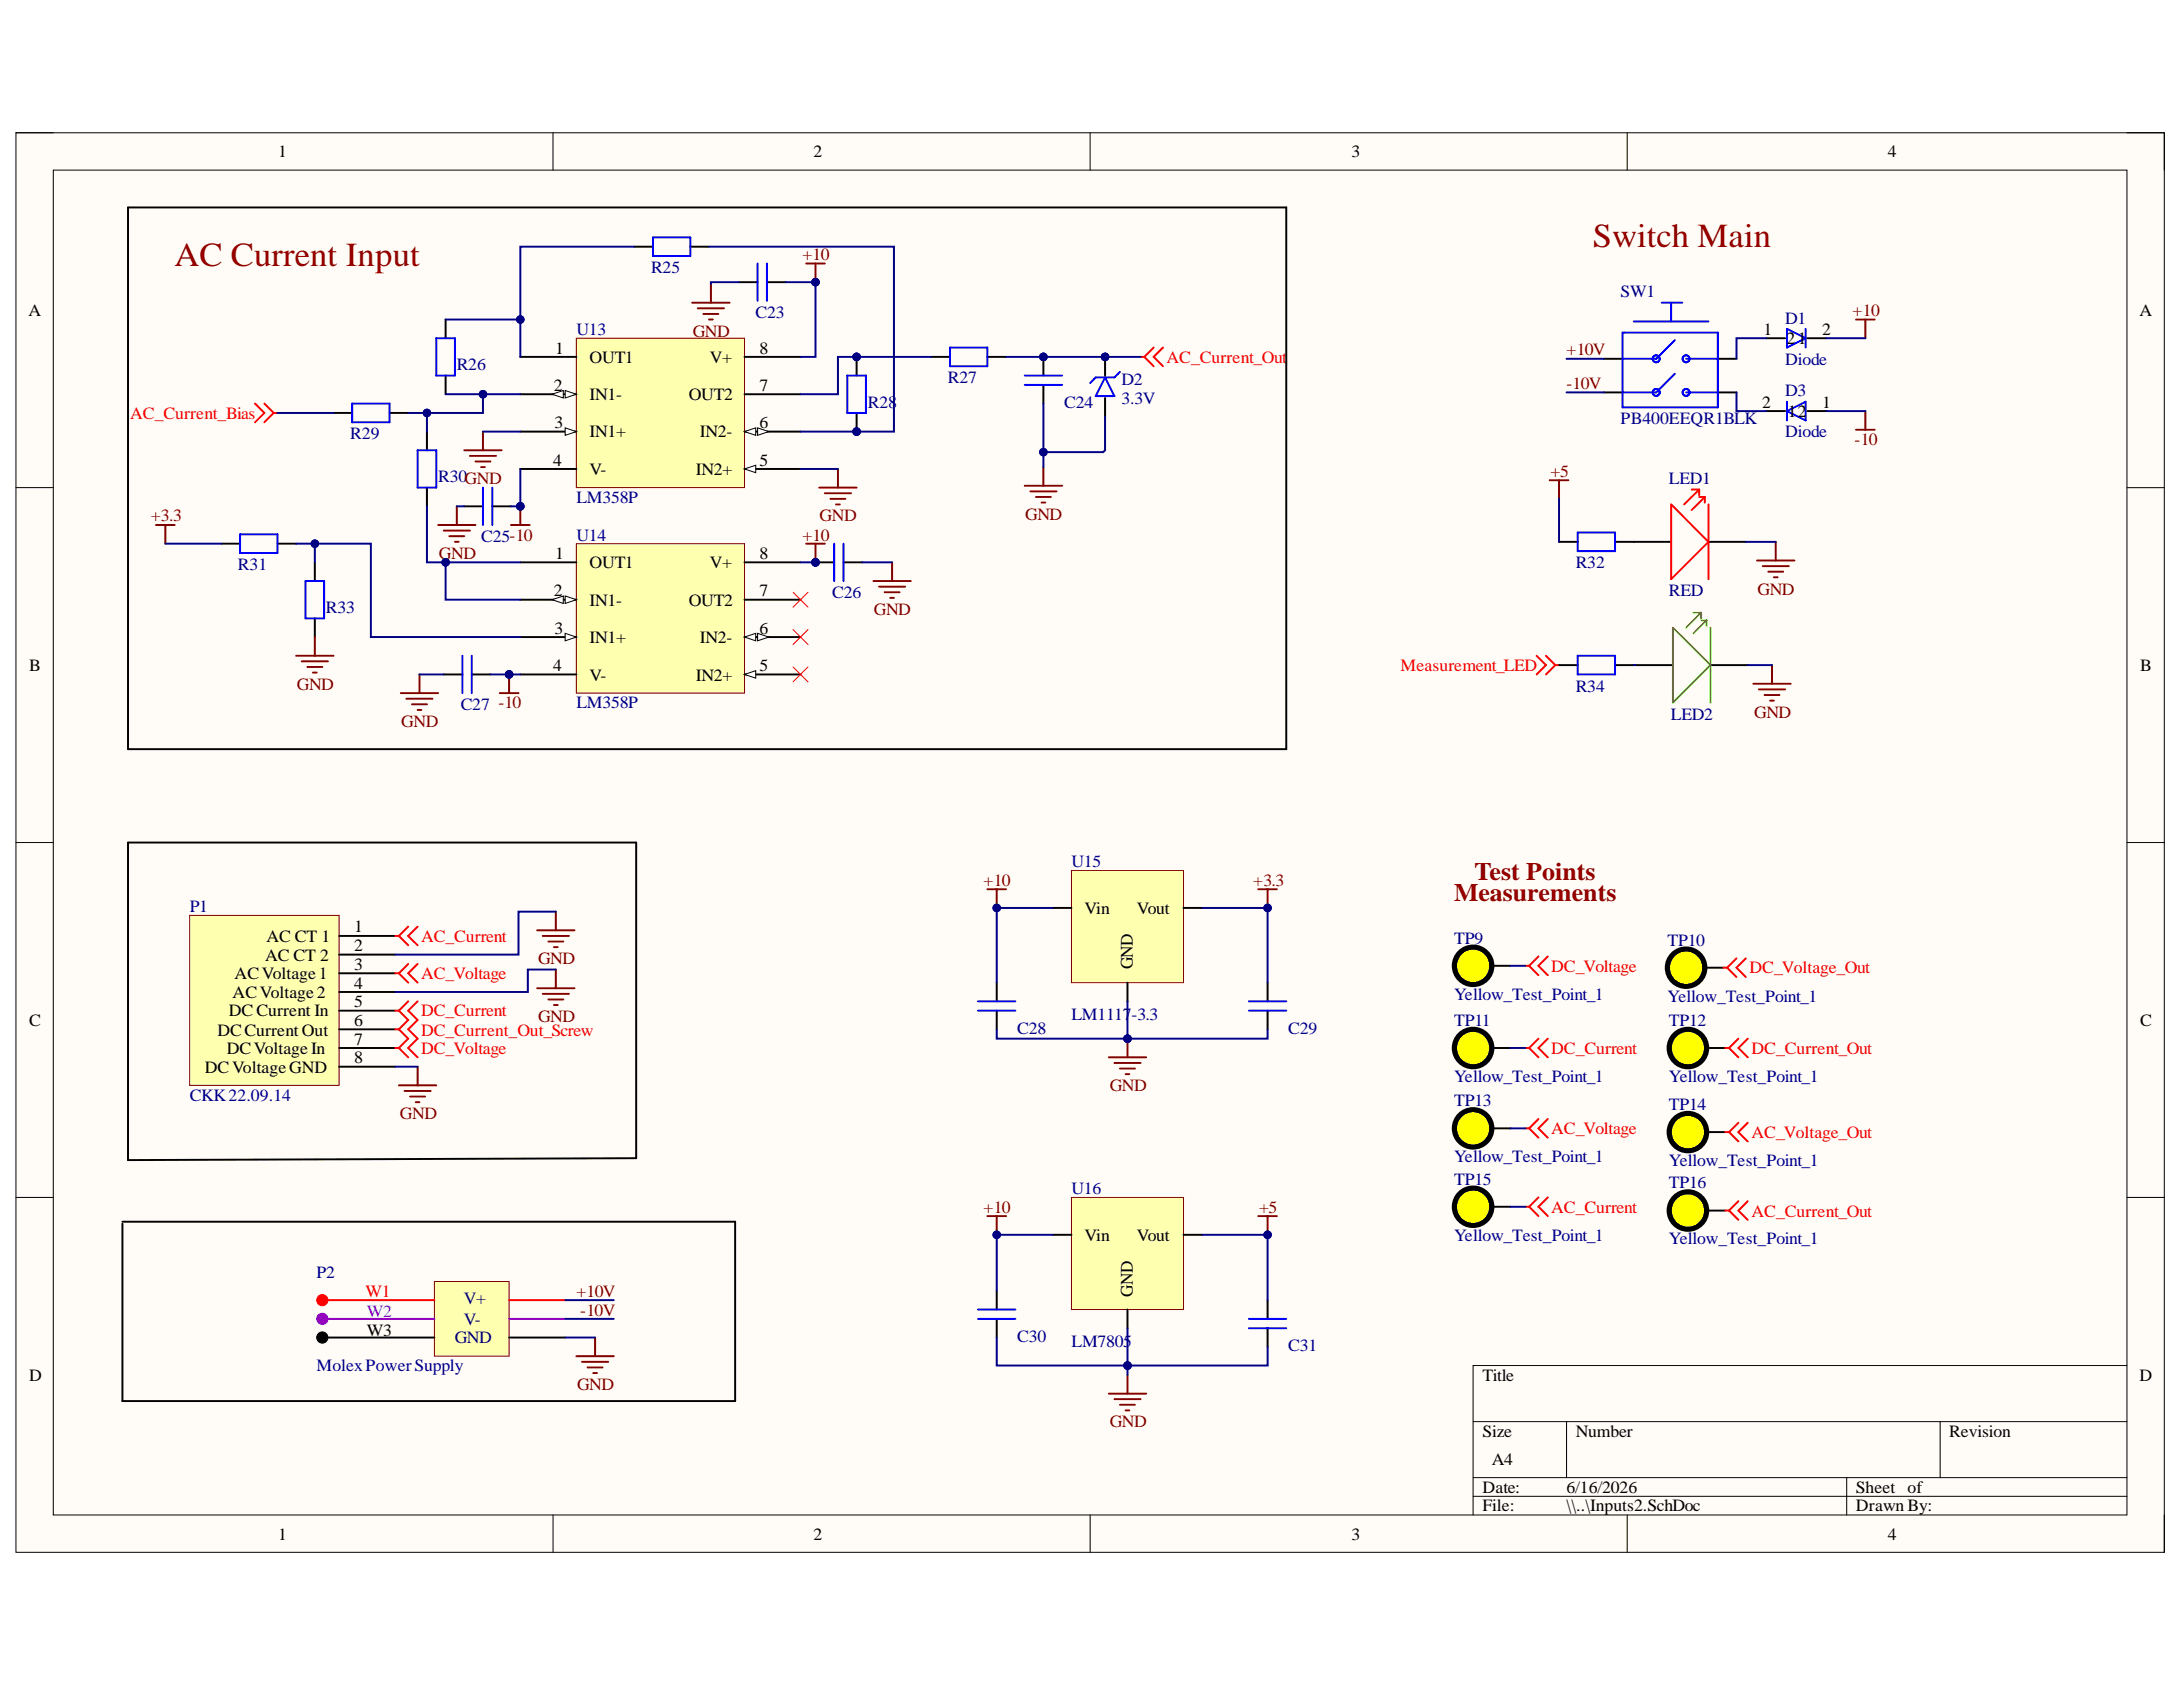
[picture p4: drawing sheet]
<svg xmlns="http://www.w3.org/2000/svg" width="279mm" height="216mm" viewBox="0 0 279 216" stroke-linecap="round" stroke-linejoin="round" font-family="sans-serif">
<defs><g id="words">
<g font-size="4.3" fill="#980000">
<text x="22.3" y="34">AC Current Input</text>
<text x="203.9" y="31.6">Switch Main</text>
</g>
<g font-size="3.2" fill="#980000">
<text x="188.7" y="112.6">Test Points</text>
<text x="186.1" y="115.3">Measurements</text>
</g>
<g font-size="2.3">
<text x="145" y="124.1" transform="rotate(-90 145 124.1)">GND</text>
<text x="145" y="165.9" transform="rotate(-90 145 165.9)">GND</text>
</g>
<g font-size="2.2">
<text x="35.6" y="20.1">1</text>
<text x="104.1" y="20.1">2</text>
<text x="173" y="20.1">3</text>
<text x="241.6" y="20.1">4</text>
<text x="3.6" y="40.4">A</text>
<text x="273.8" y="40.4">A</text>
<text x="71.1" y="45.2">1</text>
<text x="75.5" y="46.4">OUT1</text>
<text x="90.9" y="46.4">V+</text>
<text x="97.2" y="45.2">8</text>
<text x="225.7" y="42.9">1</text>
<text x="228.7" y="44.1">21</text>
<text x="233.2" y="42.9">2</text>
<text x="70.9" y="50.1">2</text>
<text x="75.5" y="51.2">IN1-</text>
<text x="88.1" y="51.2">OUT2</text>
<text x="97.2" y="50.1">7</text>
<text x="225.5" y="52.2">2</text>
<text x="228.8" y="53.4">12</text>
<text x="233.2" y="52.2">1</text>
<text x="70.8" y="59.6">4</text>
<text x="71" y="54.8">3</text>
<text x="75.5" y="56">IN1+</text>
<text x="89.6" y="56">IN2-</text>
<text x="97.2" y="59.6">5</text>
<text x="97.2" y="54.8">6</text>
<text x="75.5" y="60.8">V-</text>
<text x="89.1" y="60.8">IN2+</text>
<text x="71.1" y="71.5">1</text>
<text x="97.2" y="71.5">8</text>
<text x="70.9" y="76.3">2</text>
<text x="75.5" y="72.7">OUT1</text>
<text x="75.5" y="77.5">IN1-</text>
<text x="88.1" y="77.5">OUT2</text>
<text x="90.9" y="72.7">V+</text>
<text x="97.2" y="76.3">7</text>
<text x="71" y="81.1">3</text>
<text x="75.5" y="82.3">IN1+</text>
<text x="89.6" y="82.3">IN2-</text>
<text x="97.2" y="81.1">6</text>
<text x="3.7" y="85.8">B</text>
<text x="70.8" y="85.8">4</text>
<text x="75.5" y="87.1">V-</text>
<text x="89.1" y="87.1">IN2+</text>
<text x="97.2" y="85.8">5</text>
<text x="273.9" y="85.8">B</text>
<text x="45.3" y="119.3">1</text>
<text x="138.8" y="117">Vin</text>
<text x="145.5" y="117">Vout</text>
<text x="30" y="125.3">ACVoltage1</text>
<text x="33.9" y="123">AC CT 2</text>
<text x="34.1" y="120.5">AC CT 1</text>
<text x="45.3" y="121.7">2</text>
<text x="45.3" y="124.2">3</text>
<text x="3.7" y="131.3">C</text>
<text x="29.3" y="130.1">DC Current In</text>
<text x="29.8" y="127.7">ACVoltage2</text>
<text x="45.3" y="126.5">4</text>
<text x="45.3" y="128.9">5</text>
<text x="45.3" y="131.3">6</text>
<text x="273.9" y="131.3">C</text>
<text x="26.2" y="137.3">DCVoltageGND</text>
<text x="27.8" y="132.5">DCCurrent Out</text>
<text x="29" y="134.9">DCVoltageIn</text>
<text x="45.3" y="133.7">7</text>
<text x="45.3" y="136.1">8</text>
<text x="138.8" y="158.8">Vin</text>
<text x="145.5" y="158.8">Vout</text>
<text x="47" y="171">W3</text>
<text x="3.7" y="176.8">D</text>
<text x="189.7" y="176.8">Title</text>
<text x="273.8" y="176.8">D</text>
<text x="189.7" y="183.9">Size</text>
<text x="201.7" y="183.9">Number</text>
<text x="249.5" y="183.9">Revision</text>
<text x="189.7" y="191.1">Date:</text>
<text x="190.9" y="187.5">A4</text>
<text x="200.5" y="191.1">6/16/2026</text>
<text x="237.5" y="191.1">Sheet</text>
<text x="244.2" y="191.1">of</text>
<text x="35.6" y="197.1">1</text>
<text x="104.1" y="197.1">2</text>
<text x="173" y="197.1">3</text>
<text x="189.7" y="193.4">File:</text>
<text x="200.5" y="193.4">\\..\Inputs2.SchDoc</text>
<text x="237.5" y="193.4">Drawn By:</text>
<text x="241.6" y="197.1">4</text>
</g>
<g font-size="2.2" fill="#000080">
<text x="83.3" y="34.9">R25</text>
<text x="96.7" y="40.7">C23</text>
<text x="207.4" y="38.1">SW1</text>
<text x="228.5" y="41.4">D1</text>
<text x="58.5" y="47.4">R26</text>
<text x="73.8" y="42.9">U13</text>
<text x="228.5" y="46.7">Diode</text>
<text x="111.1" y="52.2">R28</text>
<text x="121.3" y="49">R27</text>
<text x="136.2" y="52.2">C24</text>
<text x="143.6" y="49.3">D2</text>
<text x="143.6" y="51.7">3.3V</text>
<text x="228.5" y="50.7">D3</text>
<text x="44.8" y="56.2">R29</text>
<text x="207.4" y="54.3">PB400EEQR1BLK</text>
<text x="228.5" y="56">Diode</text>
<text x="56.1" y="61.7">R30GND</text>
<text x="73.8" y="64.4">LM358P</text>
<text x="213.6" y="62">LED1</text>
<text x="61.6" y="69.3">C25-10</text>
<text x="73.8" y="69.2">U14</text>
<text x="30.5" y="73">R31</text>
<text x="106.5" y="76.5">C26</text>
<text x="201.7" y="72.7">R32</text>
<text x="213.6" y="76.3">RED</text>
<text x="41.7" y="78.5">R33</text>
<text x="201.7" y="88.5">R34</text>
<text x="59" y="90.9">C27 -10</text>
<text x="73.8" y="90.7">LM358P</text>
<text x="213.9" y="92.1">LED2</text>
<text x="137.1" y="111">U15</text>
<text x="24.3" y="116.7">P1</text>
<text x="186.1" y="120.8">TP9</text>
<text x="213.4" y="121">TP10</text>
<text x="137.1" y="130.6">LM1117-3.3</text>
<text x="186.1" y="128">Yellow_Test_Point_1</text>
<text x="186.1" y="131.3">TP11</text>
<text x="213.4" y="128.2">Yellow_Test_Point_1</text>
<text x="213.6" y="131.3">TP12</text>
<text x="130.2" y="132.3">C28</text>
<text x="164.9" y="132.3">C29</text>
<text x="24.3" y="140.9">CKK22.09.14</text>
<text x="186.1" y="138.4">Yellow_Test_Point_1</text>
<text x="186.1" y="141.6">TP13</text>
<text x="213.6" y="138.4">Yellow_Test_Point_1</text>
<text x="213.6" y="142.1">TP14</text>
<text x="186.1" y="148.8">Yellow_Test_Point_1</text>
<text x="213.6" y="149.2">Yellow_Test_Point_1</text>
<text x="137.1" y="152.8">U16</text>
<text x="186.1" y="151.6">TP15</text>
<text x="213.6" y="152.1">TP16</text>
<text x="186.1" y="158.8">Yellow_Test_Point_1</text>
<text x="213.6" y="159.3">Yellow_Test_Point_1</text>
<text x="40.5" y="163.6">P2</text>
<text x="59.4" y="166.9">V+</text>
<text x="58.2" y="171.9">GND</text>
<text x="59.4" y="169.6">V-</text>
<text x="130.2" y="171.7">C30</text>
<text x="137.1" y="172.4">LM7805</text>
<text x="164.9" y="172.9">C31</text>
<text x="40.5" y="175.5">MolexPowerSupply</text>
</g>
<g font-size="2.2" fill="#800000">
<text x="102.7" y="33.3">+10</text>
<text x="237.1" y="40.4">+10</text>
<text x="88.7" y="43.1">GND</text>
<text x="200.5" y="45.5">+10V</text>
<text x="200.5" y="49.8">-10V</text>
<text x="237.4" y="56.9">-10</text>
<text x="198.5" y="61.1">+5</text>
<text x="19.3" y="66.7">+3.3</text>
<text x="56.2" y="71.5">GND</text>
<text x="102.7" y="69.2">+10</text>
<text x="104.9" y="66.7">GND</text>
<text x="131.2" y="66.6">GND</text>
<text x="224.9" y="76.1">GND</text>
<text x="111.8" y="78.7">GND</text>
<text x="38" y="88.3">GND</text>
<text x="51.3" y="93">GND</text>
<text x="224.5" y="91.8">GND</text>
<text x="125.9" y="113.4">+10</text>
<text x="160.4" y="113.4">+3.3</text>
<text x="68.9" y="123.4">GND</text>
<text x="68.9" y="130.8">GND</text>
<text x="51.2" y="143.3">GND</text>
<text x="142" y="139.6">GND</text>
<text x="125.9" y="155.2">+10</text>
<text x="161.2" y="155.2">+5</text>
<text x="73.8" y="165.9">+10V</text>
<text x="74.3" y="168.4">-10V</text>
<text x="73.9" y="177.9">GND</text>
<text x="142" y="182.7">GND</text>
</g>
<g font-size="2.2" fill="#f00">
<text x="149.3" y="46.4">AC_Current_Out</text>
<text x="16.7" y="53.6">AC_Current_Bias</text>
<text x="179.3" y="85.8">Measurement_LED</text>
<text x="53.9" y="125.3">AC_Voltage</text>
<text x="53.9" y="120.5">AC_Current</text>
<text x="198.5" y="124.4">DC_Voltage</text>
<text x="223.9" y="124.6">DC_Voltage_Out</text>
<text x="53.9" y="130.1">DC_Current</text>
<text x="53.9" y="134.9">DC_Voltage</text>
<text x="53.9" y="132.5">DC_Current_Out_Screw</text>
<text x="198.5" y="134.9">DC_Current</text>
<text x="224.2" y="134.9">DC_Current_Out</text>
<text x="198.5" y="145.1">AC_Voltage</text>
<text x="224.2" y="145.6">AC_Voltage_Out</text>
<text x="198.5" y="155.2">AC_Current</text>
<text x="224.2" y="155.7">AC_Current_Out</text>
<text x="46.8" y="165.9">W1</text>
</g>
<text font-size="2.2" fill="#90f" x="47" y="168.6">W2</text>
</g></defs>
<path d="M2 17h275v181.7h-275z" fill-rule="evenodd" fill="#fffcf8"/>
<path d="M2 17h275v181.7h-275z" fill="none" stroke="#000" stroke-width=".13"/>
<path d="M6.8 21.8h265.4v172.1h-265.4z" fill-rule="evenodd" fill="#fffcf8"/>
<g fill="none" stroke="#000" stroke-width=".13">
<path d="M2 17h4.8M70.8 17v4.8M139.5 17v4.8M208.3 17v4.8M272.2 17h4.8v4.8M6.8 21.8h265.4v172.1h-265.4zM2 62.4h4.8M272.2 62.4h4.8M2 107.8h4.8M272.2 107.8h4.8M2 153.2h4.8M272.2 153.2h4.8"/>
<path d="M272.2 174.8h-83.7v19.1M70.8 193.9v4.8M139.5 193.9v4.8M188.5 181.9h83.7M188.5 189.1h83.7M188.5 191.5h83.7M200.5 181.9v7.2M208.3 193.9v4.8M236.4 189.1v4.8M248.3 181.9v7.2M277 193.9v4.8"/>
</g>
<path d="M32.6 51.6l1.2 1.2-1.2 1.2M33.8 51.6l1.2 1.2M35 52.8l-1.2 1.2M35 52.8h.5" fill="none" stroke="#f00" stroke-width=".25"/>
<path d="M42.7 52.8h2.4M49.9 52.8h2.3M28.3 69.6h2.4M35.5 69.6h2.4M40.3 72v2.4M40.3 79.1v2.4" fill="none" stroke="#000" stroke-width=".25"/>
<path d="M45.1 51.6h4.8v2.4h-4.8zM30.7 68.4h4.8v2.4h-4.8zM39.1 74.4h2.4v4.7h-2.4z" fill="none" stroke="#00f" stroke-width=".25"/>
<path d="M20 67.2h2.4M21.2 67.2v2.4M37.9 83.9h4.8M38.6 84.6h3.4M39.3 85.4h2M40.1 86.1h.4M40.3 81.5v2.4" fill="none" stroke="#800000" stroke-width=".25"/>
<path d="M73.8 69.6h21.5v19.1h-21.5z" fill-rule="evenodd" fill="#ffffb0"/>
<path d="M73.8 69.6h21.5v19.1h-21.5z" fill="none" stroke="#800000" stroke-width=".13"/>
<path d="M66.6 72h7.2M66.6 76.8h7.2" fill="none" stroke="#000" stroke-width=".25"/>
<path d="M72.3 76.3l1.5 .5-1.5 .4z" fill="#f8fcff"/>
<path d="M72.3 76.3l1.5 .5-1.5 .4z" fill="none" stroke="#000" stroke-width=".13"/>
<path d="M70.7 76.8l1.4-.5v.9z" fill="#f8fcff"/>
<path d="M70.7 76.8l1.4-.5v.9z" fill="none" stroke="#000" stroke-width=".13"/>
<path d="M66.6 81.5h7.2" fill="none" stroke="#000" stroke-width=".25"/>
<path d="M72.3 81.1l1.5 .4-1.5 .5z" fill="#f8fcff"/>
<path d="M72.3 81.1l1.5 .4-1.5 .5z" fill="none" stroke="#000" stroke-width=".13"/>
<path d="M66.6 86.3h7.2M95.3 86.3h7.2" fill="none" stroke="#000" stroke-width=".25"/>
<path d="M95.3 86.3l1.4-.5v1z" fill="#f8fcff"/>
<path d="M95.3 86.3l1.4-.5v1z" fill="none" stroke="#000" stroke-width=".13"/>
<path d="M95.3 81.5h7.2" fill="none" stroke="#000" stroke-width=".25"/>
<path d="M95.3 81.5l1.4-.4v.9z" fill="#f8fcff"/>
<path d="M95.3 81.5l1.4-.4v.9z" fill="none" stroke="#000" stroke-width=".13"/>
<path d="M97 81.1l1.4 .4-1.4 .5z" fill="#f8fcff"/>
<path d="M97 81.1l1.4 .4-1.4 .5z" fill="none" stroke="#000" stroke-width=".13"/>
<path d="M54.6 55.2v2.4M54.6 62.4v2.4M95.3 76.8h7.2M95.3 72h7.2" fill="none" stroke="#000" stroke-width=".25"/>
<path d="M53.4 57.6h2.4v4.8h-2.4z" fill="none" stroke="#00f" stroke-width=".25"/>
<path d="M103.2 69.6h2.4M104.4 69.6v2.4" fill="none" stroke="#800000" stroke-width=".25"/>
<circle cx="104.4" cy="72" r=".48" fill="#000080"/>
<circle cx="104.4" cy="72" r=".48" fill="none" stroke="#000080" stroke-width=".13"/>
<path d="M64 88.7h2.4M65.2 86.3v2.4" fill="none" stroke="#800000" stroke-width=".25"/>
<circle cx="65.2" cy="86.3" r=".48" fill="#000080"/>
<circle cx="65.2" cy="86.3" r=".48" fill="none" stroke="#000080" stroke-width=".13"/>
<path d="M73.8 43.3h21.5v19.1h-21.5z" fill-rule="evenodd" fill="#ffffb0"/>
<path d="M73.8 43.3h21.5v19.1h-21.5z" fill="none" stroke="#800000" stroke-width=".13"/>
<path d="M66.6 45.7h7.2M66.6 50.5h7.2" fill="none" stroke="#000" stroke-width=".25"/>
<path d="M72.3 50l1.5 .5-1.5 .4z" fill="#f8fcff"/>
<path d="M72.3 50l1.5 .5-1.5 .4z" fill="none" stroke="#000" stroke-width=".13"/>
<path d="M70.7 50.5l1.4-.5v.9z" fill="#f8fcff"/>
<path d="M70.7 50.5l1.4-.5v.9z" fill="none" stroke="#000" stroke-width=".13"/>
<path d="M66.6 55.2h7.2" fill="none" stroke="#000" stroke-width=".25"/>
<path d="M72.3 54.8l1.5 .4-1.5 .5z" fill="#f8fcff"/>
<path d="M72.3 54.8l1.5 .4-1.5 .5z" fill="none" stroke="#000" stroke-width=".13"/>
<path d="M66.6 60h7.2M95.3 60h7.2" fill="none" stroke="#000" stroke-width=".25"/>
<path d="M95.3 60l1.4-.5v1z" fill="#f8fcff"/>
<path d="M95.3 60l1.4-.5v1z" fill="none" stroke="#000" stroke-width=".13"/>
<path d="M95.3 55.2h7.2" fill="none" stroke="#000" stroke-width=".25"/>
<path d="M95.3 55.2l1.4-.4v.9z" fill="#f8fcff"/>
<path d="M95.3 55.2l1.4-.4v.9z" fill="none" stroke="#000" stroke-width=".13"/>
<path d="M97 54.8l1.4 .4-1.4 .5z" fill="#f8fcff"/>
<path d="M97 54.8l1.4 .4-1.4 .5z" fill="none" stroke="#000" stroke-width=".13"/>
<path d="M57 40.9v2.4M57 48.1v2.4M95.3 50.5h7.2M95.3 45.7h7.2" fill="none" stroke="#000" stroke-width=".25"/>
<path d="M55.8 43.3h2.4v4.8h-2.4z" fill="none" stroke="#00f" stroke-width=".25"/>
<path d="M103.2 33.7h2.4M104.4 33.7v2.4" fill="none" stroke="#800000" stroke-width=".25"/>
<circle cx="104.4" cy="36.1" r=".48" fill="#000080"/>
<circle cx="104.4" cy="36.1" r=".48" fill="none" stroke="#000080" stroke-width=".13"/>
<path d="M65.4 67.2h2.4M66.6 64.8v2.4" fill="none" stroke="#800000" stroke-width=".25"/>
<circle cx="66.6" cy="64.8" r=".48" fill="#000080"/>
<circle cx="66.6" cy="64.8" r=".48" fill="none" stroke="#000080" stroke-width=".13"/>
<path d="M59.4 57.6h4.8M60.1 58.3h3.4M60.9 59.1h1.9M61.6 59.8h.5M61.8 55.2v2.4M104.9 62.4h4.7M105.6 63.1h3.3M106.3 63.8h1.9M107 64.6h.5M107.2 60v2.4" fill="none" stroke="#800000" stroke-width=".25"/>
<path d="M81.2 31.6h2.4M88.4 31.6h2.3" fill="none" stroke="#000" stroke-width=".25"/>
<path d="M83.6 30.4h4.8v2.4h-4.8z" fill="none" stroke="#00f" stroke-width=".25"/>
<circle cx="109.6" cy="55.2" r=".48" fill="#000080"/>
<circle cx="109.6" cy="55.2" r=".48" fill="none" stroke="#000080" stroke-width=".13"/>
<circle cx="109.6" cy="45.7" r=".48" fill="#000080"/>
<circle cx="109.6" cy="45.7" r=".48" fill="none" stroke="#000080" stroke-width=".13"/>
<path d="M109.6 52.8v2.4" fill="none" stroke="#000" stroke-width=".25"/>
<circle cx="109.6" cy="55.2" r=".48" fill="#000080"/>
<circle cx="109.6" cy="55.2" r=".48" fill="none" stroke="#000080" stroke-width=".13"/>
<path d="M109.6 45.7v2.4" fill="none" stroke="#000" stroke-width=".25"/>
<circle cx="109.6" cy="45.7" r=".48" fill="#000080"/>
<circle cx="109.6" cy="45.7" r=".48" fill="none" stroke="#000080" stroke-width=".13"/>
<path d="M108.4 48.1h2.4v4.7h-2.4z" fill="none" stroke="#00f" stroke-width=".25"/>
<circle cx="133.5" cy="45.7" r=".48" fill="#000080"/>
<circle cx="133.5" cy="45.7" r=".48" fill="none" stroke="#000080" stroke-width=".13"/>
<path d="M133.5 45.7v2.4M133.5 49.3v2.3" fill="none" stroke="#000" stroke-width=".25"/>
<circle cx="133.5" cy="45.7" r=".48" fill="#000080"/>
<circle cx="133.5" cy="45.7" r=".48" fill="none" stroke="#000080" stroke-width=".13"/>
<path d="M131.2 48.1h4.7M131.2 49.3h4.7" fill="none" stroke="#00f" stroke-width=".25"/>
<path d="M133.5 59.8v2.4M131.2 62.2h4.7M131.9 62.9h3.3M132.6 63.6h1.9M133.3 64.3h.5" fill="none" stroke="#800000" stroke-width=".25"/>
<path d="M146 45.7h.5M146.5 45.7l1.2 1.2M147.7 44.5l-1.2 1.2M148.8 44.5l-1.1 1.2 1.1 1.2" fill="none" stroke="#f00" stroke-width=".25"/>
<path d="M16.4 26.5h148.2v69.4h-148.2z" fill="none" stroke="#000" stroke-width=".25"/>
<path d="M101.5 75.8l1.9 1.9M103.4 75.8l-1.9 1.9M101.5 80.6l1.9 1.9M101.5 85.4l1.9 1.9M103.4 80.6l-1.9 1.9M103.4 85.4l-1.9 1.9" fill="none" stroke="#f00" stroke-width=".13"/>
<path d="M24.3 117.1h19.1v21.8h-19.1z" fill-rule="evenodd" fill="#ffffb0"/>
<path d="M24.3 117.1h19.1v21.8h-19.1z" fill="none" stroke="#800000" stroke-width=".13"/>
<path d="M16.4 107.8h65v40.4l-65 .3zM43.4 119.8h7.2M43.4 122.2h7.2M43.4 124.6h7.2M43.4 127h7.2M43.4 129.3h7.2M43.4 131.7h7.2M43.4 134.1h7.2M43.4 136.5h7.2" fill="none" stroke="#000" stroke-width=".25"/>
<g fill="none" stroke="#800000" stroke-width=".25">
<path d="M68.7 119.1h4.8M69.5 119.8h3.3M71.1 116.7v2.4M51.1 138.9h4.7M51.8 139.6h3.3M53.4 136.5v2.4M68.7 126.5h4.8M69.5 127.2h3.3M70.2 127.9h1.9M70.2 120.5h1.9M70.9 128.6h.5M70.9 121.2h.5"/>
<path d="M71.1 124.1v2.4M52.5 140.3h1.9M53.2 141.1h.5"/>
</g>
<g fill="none" stroke="#f00" stroke-width=".25">
<path d="M50.6 119.8h.5M51.1 119.8l1.1 1.2M52.2 118.6l-1.1 1.2M53.4 118.6l-1.2 1.2 1.2 1.2M50.6 134.1h.5M50.6 129.3h.5M50.6 124.6h.5M50.6 131.7h.5M51.1 134.1l1.1 1.2M51.1 131.7l1.1 1.2-1.1 1.2M51.1 129.3l1.1 1.2-1.1 1.2M51.1 124.6l1.1 1.2"/>
<path d="M52.2 128.1l-1.1 1.2M52.2 123.4l-1.1 1.2M53.4 128.1l-1.2 1.2 1.2 1.2-1.2 1.2 1.2 1.2-1.2 1.2 1.2 1.2M53.4 123.4l-1.2 1.2 1.2 1.2"/>
</g>
<path d="M55.6 164h9.6v9.6h-9.6z" fill-rule="evenodd" fill="#ffffb0"/>
<path d="M55.6 164h9.6v9.6h-9.6z" fill="none" stroke="#800000" stroke-width=".13"/>
<circle cx="41.3" cy="166.4" r=".72" fill="#f00"/>
<circle cx="41.3" cy="166.4" r=".72" fill="none" stroke="#f00" stroke-width=".13"/>
<circle cx="41.3" cy="168.8" r=".72" fill="#90f"/>
<circle cx="41.3" cy="168.8" r=".72" fill="none" stroke="#90f" stroke-width=".13"/>
<circle cx="41.3" cy="171.2" r=".72" fill="#000"/>
<circle cx="41.3" cy="171.2" r=".72" fill="none" stroke="#000" stroke-width=".13"/>
<path d="M41.3 166.4h14.3M65.2 166.4h7.1" fill="none" stroke="#f00" stroke-width=".25"/>
<path d="M41.3 168.8h14.3M65.2 168.8h7.1" fill="none" stroke="#90f" stroke-width=".25"/>
<path d="M15.7 156.4h78.4v22.9h-78.4v-22.7M41.3 171.2h14.3M65.2 171.2h7.1" fill="none" stroke="#000" stroke-width=".25"/>
<path d="M126.4 113.8h2.4M127.6 113.8v2.4M73.8 173.6h4.8M74.5 174.3h3.3M75.2 175h1.9M75.9 175.7h.5M76.2 171.2v2.4" fill="none" stroke="#800000" stroke-width=".25"/>
<circle cx="127.6" cy="116.2" r=".48" fill="#000080"/>
<circle cx="127.6" cy="116.2" r=".48" fill="none" stroke="#000080" stroke-width=".13"/>
<path d="M126.4 155.6h2.4M127.6 155.6v2.4" fill="none" stroke="#800000" stroke-width=".25"/>
<circle cx="127.6" cy="158" r=".48" fill="#000080"/>
<circle cx="127.6" cy="158" r=".48" fill="none" stroke="#000080" stroke-width=".13"/>
<path d="M141.9 135.3h4.8M142.6 136h3.4M143.3 136.8h2M144.1 137.5h.4M144.3 132.9v2.4" fill="none" stroke="#800000" stroke-width=".25"/>
<circle cx="144.3" cy="132.9" r=".48" fill="#000080"/>
<circle cx="144.3" cy="132.9" r=".48" fill="none" stroke="#000080" stroke-width=".13"/>
<path d="M161 155.6h2.4M162.2 155.6v2.4M141.9 178.4h4.8M142.6 179.1h3.4M143.3 179.8h2M144.3 176v2.4M144.1 180.5h.4" fill="none" stroke="#800000" stroke-width=".25"/>
<circle cx="162.2" cy="158" r=".48" fill="#000080"/>
<circle cx="162.2" cy="158" r=".48" fill="none" stroke="#000080" stroke-width=".13"/>
<path d="M161 113.8h2.4M162.2 113.8v2.4" fill="none" stroke="#800000" stroke-width=".25"/>
<circle cx="162.2" cy="116.2" r=".48" fill="#000080"/>
<circle cx="162.2" cy="116.2" r=".48" fill="none" stroke="#000080" stroke-width=".13"/>
<path d="M127.6 125.8v2.3M127.6 129.3v2.4M162.2 125.8v2.3M162.2 129.3v2.4M127.6 165.2v2.4M127.6 168.8v2.4M162.2 166.4v2.4M162.2 170v2.4" fill="none" stroke="#000" stroke-width=".25"/>
<path d="M125.2 128.1h4.8M125.2 129.3h4.8M159.8 128.1h4.8M159.8 129.3h4.8M125.2 167.6h4.8M125.2 168.8h4.8M159.8 168.8h4.8M159.8 170h4.8" fill="none" stroke="#00f" stroke-width=".25"/>
<circle cx="104.4" cy="72" r=".48" fill="#000080"/>
<circle cx="104.4" cy="72" r=".48" fill="none" stroke="#000080" stroke-width=".13"/>
<path d="M104.4 72h2.4" fill="none" stroke="#000" stroke-width=".25"/>
<circle cx="104.4" cy="72" r=".48" fill="#000080"/>
<circle cx="104.4" cy="72" r=".48" fill="none" stroke="#000080" stroke-width=".13"/>
<path d="M94.6 36.1h2.4M98.2 36.1h2.3M59.4 64.8h2.4M63 64.8h2.4M108 72h2.4M56.8 86.3h2.4M60.4 86.3h2.4" fill="none" stroke="#000" stroke-width=".25"/>
<path d="M97 33.7v4.8M98.2 33.7v4.8M61.8 62.4v4.8M63 62.4v4.8M106.8 69.6v4.8M108 69.6v4.8M59.2 83.9v4.8M60.4 83.9v4.8" fill="none" stroke="#00f" stroke-width=".25"/>
<g fill="none" stroke="#800000" stroke-width=".25">
<path d="M88.6 38.7h4.8M89.3 39.5h3.4M91 36.4v2.3M90 40.2h1.9M90.7 40.9h.5M56.1 67.2h4.8M56.8 67.9h3.3M57.5 68.6h1.9M58.2 69.3h.5M58.5 64.8v2.4M111.8 74.4h4.8M112.5 75.1h3.4"/>
<path d="M113.2 75.8h1.9M113.9 76.5h.5M114.2 72v2.4M51.3 88.7h4.8M52 89.4h3.4M52.7 90.1h1.9M53.4 90.9h.5M53.7 86.3v2.4"/>
</g>
<circle cx="141.4" cy="45.7" r=".48" fill="#000080"/>
<circle cx="141.4" cy="45.7" r=".48" fill="none" stroke="#000080" stroke-width=".13"/>
<path d="M141.4 48.3l1.2 2.4h-2.4zM143.3 47.6l-.7 .7h-2.4l-.7 .7" fill="none" stroke="#00f" stroke-width=".25"/>
<path d="M141.4 45.7v2.4" fill="none" stroke="#000" stroke-width=".25"/>
<circle cx="141.4" cy="45.7" r=".48" fill="#000080"/>
<circle cx="141.4" cy="45.7" r=".48" fill="none" stroke="#000080" stroke-width=".13"/>
<path d="M119.2 45.7h2.4M126.4 45.7h2.4M141.4 50.9v2.4M199.5 69.3h2.4M206.7 69.3h7.2M218.7 69.3h4.7M199.5 85.1h2.4M206.7 85.1h2.4" fill="none" stroke="#000" stroke-width=".25"/>
<path d="M121.6 44.5h4.8v2.4h-4.8zM201.9 68.2h4.8v2.3h-4.8zM201.9 83.9h4.8v2.4h-4.8z" fill="none" stroke="#00f" stroke-width=".25"/>
<path d="M213.9 64.6l4.8 4.7-4.8 4.8zM216.5 62.7h1M217.5 62.7l-1.9 1.9M217.5 62.7v.7M217.5 63.6h.7M218.2 63.6l-1.7 1.7M218.2 63.6v.7M218.7 64.6v9.5M196.7 83.9l1.2 1.2-1.2 1.2M197.9 83.9l1.2 1.2M199.1 85.1l-1.2 1.2M199.1 85.1h.4" fill="none" stroke="#f00" stroke-width=".25"/>
<path d="M198.3 61.5h2.4M199.5 61.5v2.3M224.9 71.7h4.8M225.6 72.5h3.3M226.3 73.2h1.9M227 73.9h.5M227.3 69.3v2.4M224.4 87.5h4.8M225.1 88.2h3.4M225.8 88.9h2M226.6 89.7h.4M226.8 85.1v2.4" fill="none" stroke="#800000" stroke-width=".25"/>
<path d="M137.1 111.4h14.4v14.4h-14.4z" fill-rule="evenodd" fill="#ffffb0"/>
<path d="M137.1 111.4h14.4v14.4h-14.4z" fill="none" stroke="#800000" stroke-width=".13"/>
<path d="M134.7 116.2h2.4M151.5 116.2h2.4M144.3 125.8v2.3" fill="none" stroke="#000" stroke-width=".25"/>
<path d="M137.1 153.2h14.4v14.4h-14.4z" fill-rule="evenodd" fill="#ffffb0"/>
<path d="M137.1 153.2h14.4v14.4h-14.4z" fill="none" stroke="#800000" stroke-width=".13"/>
<path d="M205.3 45.9h2.4M205.3 50.2h2.4M219.9 45.9h2.4M219.9 50.2h2.4M134.7 158h2.4M151.5 158h2.4M144.3 167.6v2.4" fill="none" stroke="#000" stroke-width=".25"/>
<g fill="none" stroke="#00f" stroke-width=".25">
<path d="M212.7 38.7h2.6M213.9 38.7v2.4M207.7 42.6h12.2v9.5h-12.2zM209.1 41.1h9.6M214.4 43.5l-2.4 2.4h-4.3M214.4 47.8l-2.4 2.4h-4.3M215.8 45.9h4.1M215.8 50.2h4.1"/>
<circle cx="212" cy="45.9" r=".44"/>
<circle cx="212" cy="50.2" r=".44"/>
<circle cx="215.8" cy="45.9" r=".45"/>
<circle cx="215.8" cy="50.2" r=".45"/>
<circle cx="215.8" cy="50.2" r=".44"/>
<circle cx="215.8" cy="45.9" r=".44"/>
</g>
<path d="M237.6 40.9h2.3M237.6 55h2.3M238.7 40.9v2.4M238.7 52.6v2.4" fill="none" stroke="#800000" stroke-width=".25"/>
<g fill="none" stroke="#f00" stroke-width=".25">
<path d="M195.2 123.6h.5M195.2 134.1h.5M195.7 123.6l1.2 1.2M195.7 134.1l1.2 1.2M196.9 122.4l-1.2 1.2M196.9 132.9l-1.2 1.2M198.1 122.4l-1.2 1.2 1.2 1.2M198.1 132.9l-1.2 1.2 1.2 1.2M195.2 154.4h.5M195.2 144.4h.5M195.7 154.4l1.2 1.2M195.7 144.4l1.2 1.2"/>
<path d="M196.9 153.2l-1.2 1.2M196.9 143.2l-1.2 1.2M198.1 153.2l-1.2 1.2 1.2 1.2M198.1 143.2l-1.2 1.2 1.2 1.2"/>
</g>
<circle cx="188.5" cy="123.6" r="2.39" fill="#ff0"/>
<circle cx="188.5" cy="123.6" r="2.39" fill="none" stroke="#000" stroke-width=".67"/>
<path d="M190.9 123.6h2.4" fill="none" stroke="#000" stroke-width=".25"/>
<circle cx="188.5" cy="134.1" r="2.39" fill="#ff0"/>
<circle cx="188.5" cy="134.1" r="2.39" fill="none" stroke="#000" stroke-width=".67"/>
<path d="M190.9 134.1h2.4" fill="none" stroke="#000" stroke-width=".25"/>
<circle cx="188.5" cy="144.4" r="2.39" fill="#ff0"/>
<circle cx="188.5" cy="144.4" r="2.39" fill="none" stroke="#000" stroke-width=".67"/>
<path d="M190.9 144.4h2.4" fill="none" stroke="#000" stroke-width=".25"/>
<circle cx="188.5" cy="154.4" r="2.39" fill="#ff0"/>
<circle cx="188.5" cy="154.4" r="2.39" fill="none" stroke="#000" stroke-width=".67"/>
<path d="M190.9 154.4h2.4" fill="none" stroke="#000" stroke-width=".25"/>
<circle cx="215.8" cy="123.8" r="2.39" fill="#ff0"/>
<circle cx="215.8" cy="123.8" r="2.39" fill="none" stroke="#000" stroke-width=".67"/>
<path d="M218.2 123.8h2.4" fill="none" stroke="#000" stroke-width=".25"/>
<circle cx="216" cy="134.1" r="2.39" fill="#ff0"/>
<circle cx="216" cy="134.1" r="2.39" fill="none" stroke="#000" stroke-width=".67"/>
<path d="M218.4 134.1h2.4" fill="none" stroke="#000" stroke-width=".25"/>
<circle cx="216" cy="144.9" r="2.39" fill="#ff0"/>
<circle cx="216" cy="144.9" r="2.39" fill="none" stroke="#000" stroke-width=".67"/>
<path d="M218.4 144.9h2.4" fill="none" stroke="#000" stroke-width=".25"/>
<circle cx="216" cy="154.9" r="2.39" fill="#ff0"/>
<circle cx="216" cy="154.9" r="2.39" fill="none" stroke="#000" stroke-width=".67"/>
<path d="M226.1 43.3h2.4M226.1 52.6h2.4M231.3 43.3h2.4M231.3 52.6h2.4M209.3 85.1h4.8M218.9 85.1h4.8M218.4 154.9h2.4" fill="none" stroke="#000" stroke-width=".25"/>
<g fill="none" stroke="#f00" stroke-width=".25">
<path d="M220.6 123.8h.5M220.8 134.1h.5M221.1 123.8l1.2 1.2M221.3 134.1l1.2 1.2M222.3 122.7l-1.2 1.1M222.5 132.9l-1.2 1.2M223.4 122.7l-1.1 1.1 1.1 1.2M223.7 132.9l-1.2 1.2 1.2 1.2M220.8 144.9h.5M220.8 154.9h.5M221.3 144.9l1.2 1.2M221.3 154.9l1.2 1.2"/>
<path d="M222.5 143.7l-1.2 1.2M222.5 153.7l-1.2 1.2M223.7 143.7l-1.2 1.2 1.2 1.2M223.7 153.7l-1.2 1.2 1.2 1.2"/>
</g>
<path d="M216.8 78.4h.9M217.7 78.4l-1.9 1.9M217.7 78.4v.7M217.7 79.4h.7M218.4 79.4l-1.6 1.7M218.4 79.4v.7M214.1 80.3l4.8 4.8-4.8 4.8zM218.9 80.3v9.6" fill="none" stroke="#0f0" stroke-width=".25"/>
<path d="M228.7 42.1l2.4 1.2-2.4 1.2zM228.7 51.4v2.4M228.7 52.6l2.4-1.2v2.4zM231.1 42.1v2.4" fill="none" stroke="#00f" stroke-width=".25"/>
<path d="M35.5 52.8h7.2M21.2 69.6h7.1M37.9 69.6h2.4v2.4" fill="none" stroke="#000080" stroke-width=".25"/>
<circle cx="40.3" cy="69.6" r=".48" fill="#000080"/>
<circle cx="40.3" cy="69.6" r=".48" fill="none" stroke="#000080" stroke-width=".13"/>
<path d="M40.3 69.6h7.2v11.9h19.1" fill="none" stroke="#000080" stroke-width=".25"/>
<circle cx="40.3" cy="69.6" r=".48" fill="#000080"/>
<circle cx="40.3" cy="69.6" r=".48" fill="none" stroke="#000080" stroke-width=".13"/>
<path d="M66.6 72h-9.6v4.8h9.6" fill="none" stroke="#000080" stroke-width=".25"/>
<circle cx="57" cy="72" r=".48" fill="#000080"/>
<circle cx="57" cy="72" r=".48" fill="none" stroke="#000080" stroke-width=".13"/>
<path d="M54.6 64.8v7.2h2.4" fill="none" stroke="#000080" stroke-width=".25"/>
<circle cx="57" cy="72" r=".48" fill="#000080"/>
<circle cx="57" cy="72" r=".48" fill="none" stroke="#000080" stroke-width=".13"/>
<path d="M54.6 52.8v2.4M61.8 55.2h4.8" fill="none" stroke="#000080" stroke-width=".25"/>
<circle cx="54.6" cy="52.8" r=".48" fill="#000080"/>
<circle cx="54.6" cy="52.8" r=".48" fill="none" stroke="#000080" stroke-width=".13"/>
<path d="M66.6 50.5h-4.8v2.3h-9.6" fill="none" stroke="#000080" stroke-width=".25"/>
<circle cx="54.6" cy="52.8" r=".48" fill="#000080"/>
<circle cx="54.6" cy="52.8" r=".48" fill="none" stroke="#000080" stroke-width=".13"/>
<circle cx="61.8" cy="50.5" r=".48" fill="#000080"/>
<circle cx="61.8" cy="50.5" r=".48" fill="none" stroke="#000080" stroke-width=".13"/>
<path d="M57 50.5h4.8" fill="none" stroke="#000080" stroke-width=".25"/>
<circle cx="61.8" cy="50.5" r=".48" fill="#000080"/>
<circle cx="61.8" cy="50.5" r=".48" fill="none" stroke="#000080" stroke-width=".13"/>
<path d="M57 40.9h9.6v4.8" fill="none" stroke="#000080" stroke-width=".25"/>
<circle cx="66.6" cy="40.9" r=".48" fill="#000080"/>
<circle cx="66.6" cy="40.9" r=".48" fill="none" stroke="#000080" stroke-width=".13"/>
<path d="M81.2 31.6h-14.6v9.3" fill="none" stroke="#000080" stroke-width=".25"/>
<circle cx="66.6" cy="40.9" r=".48" fill="#000080"/>
<circle cx="66.6" cy="40.9" r=".48" fill="none" stroke="#000080" stroke-width=".13"/>
<path d="M90.7 31.6h23.7v23.6h-11.9" fill="none" stroke="#000080" stroke-width=".25"/>
<circle cx="109.6" cy="55.2" r=".48" fill="#000080"/>
<circle cx="109.6" cy="55.2" r=".48" fill="none" stroke="#000080" stroke-width=".13"/>
<path d="M102.5 60h4.7M71.1 116.7h-4.7v5.5h-15.8M50.6 136.5h2.8M71.1 124.1h-3.5v2.9h-17M72.3 171.2h3.9M144.3 170v6" fill="none" stroke="#000080" stroke-width=".25"/>
<circle cx="144.3" cy="174.8" r=".48" fill="#000080"/>
<circle cx="144.3" cy="174.8" r=".48" fill="none" stroke="#000080" stroke-width=".13"/>
<path d="M134.7 116.2h-7.1v9.6" fill="none" stroke="#000080" stroke-width=".25"/>
<circle cx="127.6" cy="116.2" r=".48" fill="#000080"/>
<circle cx="127.6" cy="116.2" r=".48" fill="none" stroke="#000080" stroke-width=".13"/>
<path d="M144.3 128.1v4.8h-16.7v-1.2" fill="none" stroke="#000080" stroke-width=".25"/>
<circle cx="144.3" cy="132.9" r=".48" fill="#000080"/>
<circle cx="144.3" cy="132.9" r=".48" fill="none" stroke="#000080" stroke-width=".13"/>
<path d="M162.2 131.7v1.2h-17.9" fill="none" stroke="#000080" stroke-width=".25"/>
<circle cx="144.3" cy="132.9" r=".48" fill="#000080"/>
<circle cx="144.3" cy="132.9" r=".48" fill="none" stroke="#000080" stroke-width=".13"/>
<path d="M153.9 116.2h8.3v9.6" fill="none" stroke="#000080" stroke-width=".25"/>
<circle cx="162.2" cy="116.2" r=".48" fill="#000080"/>
<circle cx="162.2" cy="116.2" r=".48" fill="none" stroke="#000080" stroke-width=".13"/>
<path d="M153.9 158h8.3v8.4" fill="none" stroke="#000080" stroke-width=".25"/>
<circle cx="162.2" cy="158" r=".48" fill="#000080"/>
<circle cx="162.2" cy="158" r=".48" fill="none" stroke="#000080" stroke-width=".13"/>
<path d="M162.2 172.4v2.4h-17.9" fill="none" stroke="#000080" stroke-width=".25"/>
<circle cx="144.3" cy="174.8" r=".48" fill="#000080"/>
<circle cx="144.3" cy="174.8" r=".48" fill="none" stroke="#000080" stroke-width=".13"/>
<path d="M127.6 171.2v3.6h16.7" fill="none" stroke="#000080" stroke-width=".25"/>
<circle cx="144.3" cy="174.8" r=".48" fill="#000080"/>
<circle cx="144.3" cy="174.8" r=".48" fill="none" stroke="#000080" stroke-width=".13"/>
<path d="M134.7 158h-7.1v7.2" fill="none" stroke="#000080" stroke-width=".25"/>
<circle cx="127.6" cy="158" r=".48" fill="#000080"/>
<circle cx="127.6" cy="158" r=".48" fill="none" stroke="#000080" stroke-width=".13"/>
<path d="M66.6 60v4.8" fill="none" stroke="#000080" stroke-width=".25"/>
<circle cx="66.6" cy="64.8" r=".48" fill="#000080"/>
<circle cx="66.6" cy="64.8" r=".48" fill="none" stroke="#000080" stroke-width=".13"/>
<path d="M133.5 51.6v8.2M58.5 64.8h.9M110.4 72h3.8M53.7 86.3h3.1" fill="none" stroke="#000080" stroke-width=".25"/>
<circle cx="133.5" cy="57.9" r=".48" fill="#000080"/>
<circle cx="133.5" cy="57.9" r=".48" fill="none" stroke="#000080" stroke-width=".13"/>
<path d="M141.4 53.3v4.3l-.2 .3h-7.7" fill="none" stroke="#000080" stroke-width=".25"/>
<circle cx="133.5" cy="57.9" r=".48" fill="#000080"/>
<circle cx="133.5" cy="57.9" r=".48" fill="none" stroke="#000080" stroke-width=".13"/>
<path d="M128.8 45.7h17.2" fill="none" stroke="#000080" stroke-width=".25"/>
<circle cx="133.5" cy="45.7" r=".48" fill="#000080"/>
<circle cx="133.5" cy="45.7" r=".48" fill="none" stroke="#000080" stroke-width=".13"/>
<circle cx="141.4" cy="45.7" r=".48" fill="#000080"/>
<circle cx="141.4" cy="45.7" r=".48" fill="none" stroke="#000080" stroke-width=".13"/>
<path d="M119.2 45.7h-12v4.8h-4.7" fill="none" stroke="#000080" stroke-width=".25"/>
<circle cx="109.6" cy="45.7" r=".48" fill="#000080"/>
<circle cx="109.6" cy="45.7" r=".48" fill="none" stroke="#000080" stroke-width=".13"/>
<g fill="none" stroke="#000080" stroke-width=".25">
<path d="M200.5 50.2h4.8M200.5 45.9h4.8M199.5 63.8v5.5M223.4 69.3h3.9M65.2 86.3h1.4M209.1 85.1h.2M223.7 85.1h3.1M193.3 123.6h1.9M193.3 134.1h1.9M193.3 144.4h1.9M193.3 154.4h1.9M72.3 168.8h6.3"/>
<path d="M72.3 166.4h6.3"/>
</g>
<circle cx="65.2" cy="86.3" r=".48" fill="#000080"/>
<circle cx="65.2" cy="86.3" r=".48" fill="none" stroke="#000080" stroke-width=".13"/>
<path d="M62.8 86.3h2.4" fill="none" stroke="#000080" stroke-width=".25"/>
<circle cx="65.2" cy="86.3" r=".48" fill="#000080"/>
<circle cx="65.2" cy="86.3" r=".48" fill="none" stroke="#000080" stroke-width=".13"/>
<path d="M102.5 72h1.9" fill="none" stroke="#000080" stroke-width=".25"/>
<circle cx="104.4" cy="72" r=".48" fill="#000080"/>
<circle cx="104.4" cy="72" r=".48" fill="none" stroke="#000080" stroke-width=".13"/>
<path d="M65.4 64.8h1.2" fill="none" stroke="#000080" stroke-width=".25"/>
<circle cx="66.6" cy="64.8" r=".48" fill="#000080"/>
<circle cx="66.6" cy="64.8" r=".48" fill="none" stroke="#000080" stroke-width=".13"/>
<path d="M100.5 36.1h3.9" fill="none" stroke="#000080" stroke-width=".25"/>
<circle cx="104.4" cy="36.1" r=".48" fill="#000080"/>
<circle cx="104.4" cy="36.1" r=".48" fill="none" stroke="#000080" stroke-width=".13"/>
<path d="M104.4 36.1v9.6h-1.9" fill="none" stroke="#000080" stroke-width=".25"/>
<circle cx="104.4" cy="36.1" r=".48" fill="#000080"/>
<circle cx="104.4" cy="36.1" r=".48" fill="none" stroke="#000080" stroke-width=".13"/>
<path d="M94.6 36.1h-3.6v.3M222.3 50.2v2.4h3.8M226.1 43.3h-3.8v2.6M233.7 43.3h5M233.7 52.6h5" fill="none" stroke="#000080" stroke-width=".25"/>
<use href="#words"/>
</svg>
